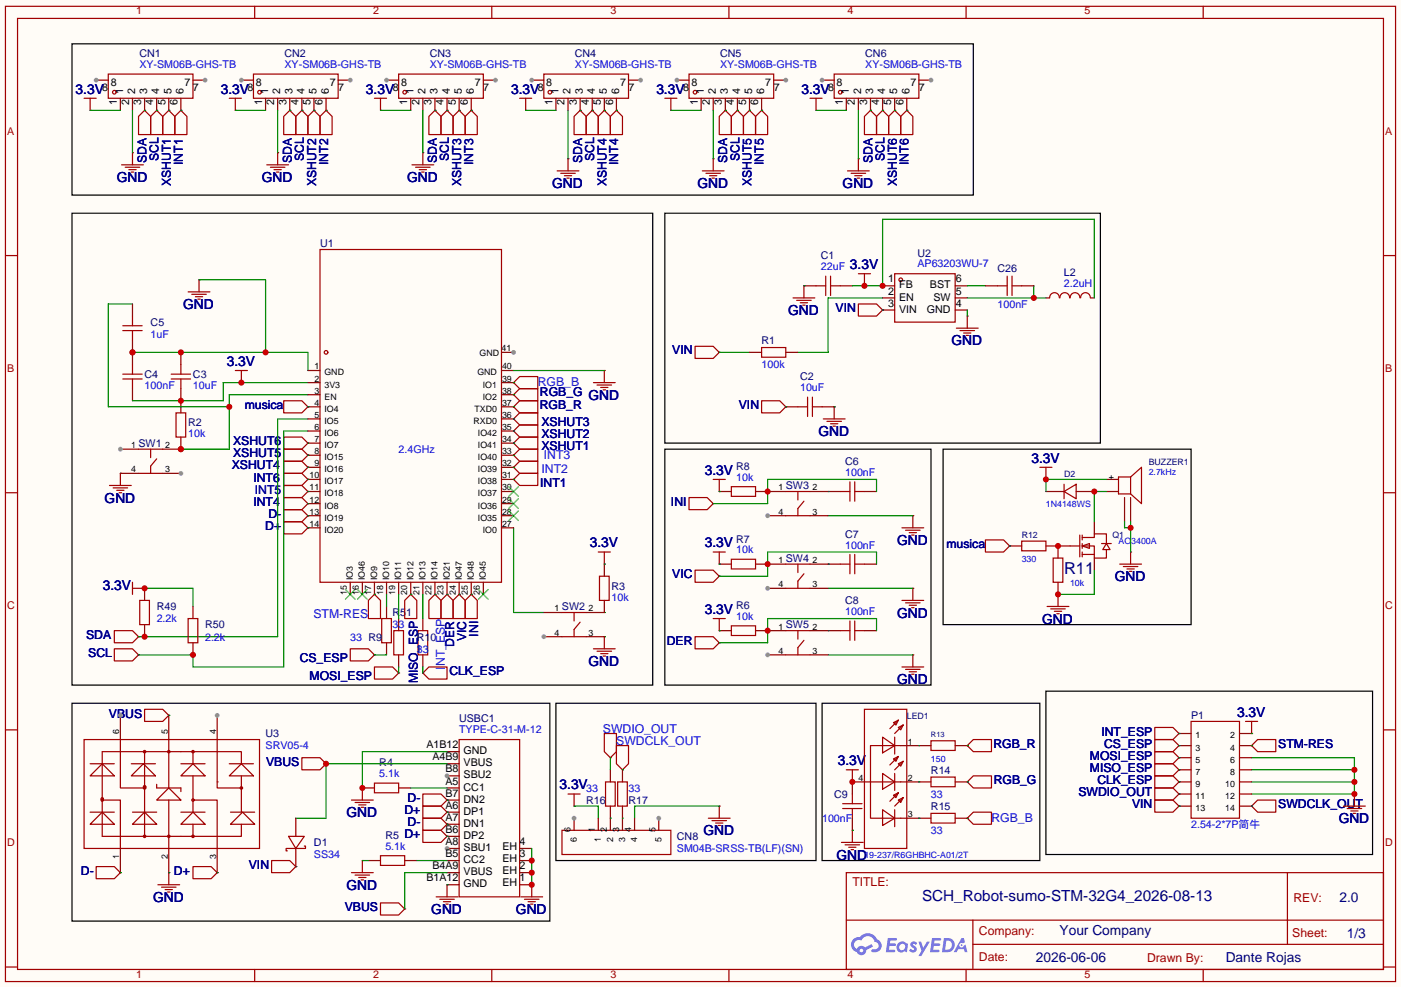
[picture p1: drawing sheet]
<svg xmlns="http://www.w3.org/2000/svg" width="294mm" height="207mm" viewBox="0 0 294 207" stroke-linecap="round" stroke-linejoin="round" font-family="sans-serif">
<defs><g id="words">
<text font-size="3.5" fill="#000080" x="223.4" y="120.5">R11</text>
<text font-size="3.2" fill="#000080" x="193.6" y="189.2">SCH_Robot-sumo-STM-32G4_2026-08-13</text>
<g font-size="2.9" fill="#00f">
<text x="15.9" y="19.7">3.3V</text>
<text x="46.4" y="19.7">3.3V</text>
<text x="76.8" y="19.7">3.3V</text>
<text x="107.3" y="19.7">3.3V</text>
<text x="137.8" y="19.7">3.3V</text>
<text x="168.3" y="19.7">3.3V</text>
<text x="24.5" y="38.2">GND</text>
<text x="55" y="38.2">GND</text>
<text x="85.5" y="38.2">GND</text>
<text x="116" y="39.5">GND</text>
<text x="146.4" y="39.5">GND</text>
<text x="176.9" y="39.5">GND</text>
<text x="178.4" y="56.5">3.3V</text>
<text x="38.5" y="64.9">GND</text>
<text x="165.5" y="66.1">GND</text>
<text x="47.6" y="76.8">3.3V</text>
<text x="199.8" y="72.5">GND</text>
<text x="171.8" y="91.5">GND</text>
<text x="148" y="99.7">3.3V</text>
<text x="216.5" y="97.1">3.3V</text>
<text x="22" y="105.5">GND</text>
<text x="123.8" y="114.9">3.3V</text>
<text x="148" y="114.9">3.3V</text>
<text x="188.3" y="114.4">GND</text>
<text x="21.6" y="123.9">3.3V</text>
<text x="234.1" y="122">GND</text>
<text x="148" y="128.9">3.3V</text>
<text x="188.3" y="129.6">GND</text>
<text x="218.8" y="130.9">GND</text>
<text x="123.6" y="139.8">GND</text>
<text x="188.3" y="143.6">GND</text>
<text x="259.7" y="150.5">3.3V</text>
<text x="175.9" y="160.6">3.3V</text>
<text x="117.5" y="165.7">3.3V</text>
<text x="72.8" y="171.6">GND</text>
<text x="281.1" y="172.8">GND</text>
<text x="147.7" y="175.4">GND</text>
<text x="175.6" y="180.4">GND</text>
<text x="32.1" y="189.3">GND</text>
<text x="72.8" y="186.8">GND</text>
<text x="90.6" y="191.9">GND</text>
<text x="108.3" y="191.9">GND</text>
</g>
<g font-size="2.9" fill="#000080">
<text x="281.2" y="189.4">2.0</text>
<text x="222.4" y="196.3">Your Company</text>
<text x="282.7" y="196.8">1/3</text>
<text x="217.5" y="201.9">2026-06-06</text>
<text x="257.3" y="201.8">Dante Rojas</text>
</g>
<g font-size="2.6" fill="#00f">
<text x="30.8" y="34.2" transform="rotate(-90 30.8 34.2)">SDA</text>
<text x="33.3" y="33.7" transform="rotate(-90 33.3 33.7)">SCL</text>
<text x="38.4" y="34.6" transform="rotate(-90 38.4 34.6)">INT1</text>
<text x="61.2" y="34.2" transform="rotate(-90 61.2 34.2)">SDA</text>
<text x="63.8" y="33.7" transform="rotate(-90 63.8 33.7)">SCL</text>
<text x="68.9" y="34.6" transform="rotate(-90 68.9 34.6)">INT2</text>
<text x="91.7" y="34.2" transform="rotate(-90 91.7 34.2)">SDA</text>
<text x="94.3" y="33.7" transform="rotate(-90 94.3 33.7)">SCL</text>
<text x="99.3" y="34.6" transform="rotate(-90 99.3 34.6)">INT3</text>
<text x="122.2" y="34.2" transform="rotate(-90 122.2 34.2)">SDA</text>
<text x="124.7" y="33.7" transform="rotate(-90 124.7 33.7)">SCL</text>
<text x="129.8" y="34.6" transform="rotate(-90 129.8 34.6)">INT4</text>
<text x="152.7" y="34.2" transform="rotate(-90 152.7 34.2)">SDA</text>
<text x="155.2" y="33.7" transform="rotate(-90 155.2 33.7)">SCL</text>
<text x="160.3" y="34.6" transform="rotate(-90 160.3 34.6)">INT5</text>
<text x="183.2" y="34.2" transform="rotate(-90 183.2 34.2)">SDA</text>
<text x="185.7" y="33.7" transform="rotate(-90 185.7 33.7)">SCL</text>
<text x="190.8" y="34.6" transform="rotate(-90 190.8 34.6)">INT6</text>
<text x="35.8" y="39.1" transform="rotate(-90 35.8 39.1)">XSHUT1</text>
<text x="66.4" y="39.1" transform="rotate(-90 66.4 39.1)">XSHUT2</text>
<text x="96.8" y="39.1" transform="rotate(-90 96.8 39.1)">XSHUT3</text>
<text x="127.3" y="39.1" transform="rotate(-90 127.3 39.1)">XSHUT4</text>
<text x="157.8" y="39.1" transform="rotate(-90 157.8 39.1)">XSHUT5</text>
<text x="188.3" y="39.1" transform="rotate(-90 188.3 39.1)">XSHUT6</text>
<text x="175.4" y="65.5">VIN</text>
<text x="141.1" y="74.4">VIN</text>
<text x="112.9" y="81.1">RGB_B</text>
<text x="113.4" y="83.2">RGB_G GND</text>
<text x="51.4" y="85.8">musica</text>
<text x="113.3" y="85.8">RGB_R</text>
<text x="113.7" y="89.4">XSHUT3</text>
<text x="155.1" y="85.8">VIN</text>
<text x="48.9" y="93.5">XSHUT6</text>
<text x="113.7" y="94.5">XSHUT1</text>
<text x="113.7" y="91.9">XSHUT2</text>
<text x="48.7" y="98.6">XSHUT4</text>
<text x="48.9" y="96">XSHUT5</text>
<text x="53.2" y="101.1">INT6</text>
<text x="113.7" y="99.2">INT2</text>
<text x="114.2" y="96.4">INT3</text>
<text x="53.2" y="106.2">INT4</text>
<text x="53.5" y="103.6">INT5</text>
<text x="113.4" y="102.2">INT1</text>
<text x="140.9" y="106.1">INI</text>
<text x="55.7" y="111.2">D+</text>
<text x="56.3" y="108.7">D-</text>
<text x="198.7" y="115">musica</text>
<text x="141.1" y="121.4">VIC</text>
<text x="65.8" y="129.7">STM-RES</text>
<text x="18.1" y="134.1">SDA</text>
<text x="18.5" y="137.9">SCL</text>
<text x="95.3" y="135.8" transform="rotate(-90 95.3 135.8)">DER</text>
<text x="97.9" y="134.6" transform="rotate(-90 97.9 134.6)">VIC</text>
<text x="100.4" y="133.6" transform="rotate(-90 100.4 133.6)">INI</text>
<text x="140" y="135.3">DER</text>
<text x="62.9" y="139">CS_ESP</text>
<text x="65" y="142.8">MOSI_ESP</text>
<text x="87.7" y="143.5" transform="rotate(-90 87.7 143.5)">MISO_ESP</text>
<text x="93.4" y="140.5" transform="rotate(-90 93.4 140.5)">INT_ESP</text>
<text x="94.3" y="141.7">CLK_ESP</text>
<text x="22.9" y="150.6">VBUS</text>
<text x="126.6" y="153.8">SWDIO_OUT</text>
<text x="231.2" y="154.4">INT_ESP</text>
<text x="55.9" y="160.8">VBUS</text>
<text x="129.4" y="156.3">SWDCLK_OUT</text>
<text x="208.6" y="156.9">RGB_R</text>
<text x="228.8" y="159.5">MOSI_ESP</text>
<text x="231.8" y="156.9">CS_ESP</text>
<text x="268.4" y="156.9">STM-RES</text>
<text x="208.6" y="164.5">RGB_G</text>
<text x="226.4" y="167.1">SWDIO_OUT</text>
<text x="228.8" y="162">MISO_ESP</text>
<text x="230.4" y="164.6">CLK_ESP</text>
<text x="84.9" y="170.9">D+</text>
<text x="85.6" y="168.4">D-</text>
<text x="85.6" y="173.4">D-</text>
<text x="208.2" y="172.6">RGB_B</text>
<text x="237.7" y="169.7">VIN</text>
<text x="268.4" y="169.6">SWDCLK_OUT</text>
<text x="84.9" y="176">D+</text>
<text x="17" y="183.6">D-</text>
<text x="36.5" y="183.6">D+</text>
<text x="52.2" y="182.4">VIN</text>
<text x="72.4" y="191.3">VBUS</text>
</g>
<g font-size="2.6" fill="#a00000">
<text x="178.9" y="186">TITLE:</text>
<text x="271.6" y="189.4">REV:</text>
<text x="205.5" y="196.3">Company:</text>
<text x="271.3" y="196.7">Sheet:</text>
<text x="205.5" y="201.8">Date:</text>
<text x="240.8" y="201.8">Drawn By:</text>
</g>
<g font-size="2.2" fill="#a00000">
<text x="28.6" y="3">1</text>
<text x="78.4" y="3">2</text>
<text x="128.1" y="3">3</text>
<text x="177.9" y="3">4</text>
<text x="227.7" y="3">5</text>
<text x="1.5" y="28.3">A</text>
<text x="290.8" y="28.3">A</text>
<text x="1.5" y="78.1">B</text>
<text x="290.8" y="78.1">B</text>
<text x="1.5" y="127.9">C</text>
<text x="290.8" y="127.9">C</text>
<text x="1.5" y="177.6">D</text>
<text x="290.8" y="177.6">D</text>
<text x="28.6" y="205.2">1</text>
<text x="78.4" y="205.2">2</text>
<text x="128.1" y="205.2">3</text>
<text x="177.9" y="205.2">4</text>
<text x="227.7" y="205.2">5</text>
</g>
<g font-size="2.2" fill="#00f">
<text x="29.3" y="14.3">XY-SM06B-GHS-TB</text>
<text x="59.7" y="14.3">XY-SM06B-GHS-TB</text>
<text x="90.2" y="14.3">XY-SM06B-GHS-TB</text>
<text x="120.7" y="14.3">XY-SM06B-GHS-TB</text>
<text x="151.2" y="14.3">XY-SM06B-GHS-TB</text>
<text x="181.7" y="14.3">XY-SM06B-GHS-TB</text>
<text x="172.3" y="56.7">22uF</text>
<text x="192.6" y="56">AP63203WU-7</text>
<text x="209.4" y="64.6">100nF</text>
<text x="223.3" y="60.2">2.2uH</text>
<text x="31.6" y="71">1uF</text>
<text x="159.9" y="77.3">100k</text>
<text x="30.4" y="81.7">100nF</text>
<text x="40.5" y="81.7">10uF</text>
<text x="168" y="82.1">10uF</text>
<text x="39.5" y="91.8">10k</text>
<text x="83.7" y="95.1">2.4GHz</text>
<text x="154.6" y="100.9">10k</text>
<text x="177.4" y="99.9">100nF</text>
<text x="154.6" y="116.2">10k</text>
<text x="177.4" y="115.2">100nF</text>
<text x="32.9" y="130.7">2.2k</text>
<text x="82.4" y="131.9">33</text>
<text x="128.4" y="126.1">10k</text>
<text x="154.6" y="130.2">10k</text>
<text x="177.4" y="129.1">100nF</text>
<text x="43.1" y="134.5">2.2k</text>
<text x="73.5" y="134.5">33 R9</text>
<text x="87.5" y="137">33</text>
<text x="96.4" y="154">TYPE-C-31-M-12</text>
<text x="55.8" y="157.3">SRV05-4</text>
<text x="79.6" y="163.2">5.1k</text>
<text x="123.1" y="166.2">33</text>
<text x="132" y="166.2">33</text>
<text x="195.5" y="167.5">33</text>
<text x="172.6" y="172.6">100nF</text>
<text x="250.1" y="173.8">2.54-2*7P简牛</text>
<text x="80.9" y="178.4">5.1k</text>
<text x="142.1" y="178.9">SM04B-SRSS-TB(LF)(SN)</text>
<text x="195.5" y="175.1">33</text>
<text x="65.9" y="180.2">SS34</text>
</g>
<g font-size="2.2" fill="#000080">
<text x="29.3" y="12">CN1</text>
<text x="59.7" y="12">CN2</text>
<text x="90.2" y="12">CN3</text>
<text x="120.7" y="12">CN4</text>
<text x="151.2" y="12">CN5</text>
<text x="181.7" y="12">CN6</text>
<text x="67.2" y="51.9">U1</text>
<text x="192.6" y="53.9">U2</text>
<text x="172.3" y="54.4">C1</text>
<text x="209.4" y="57">C26</text>
<text x="223.3" y="57.9">L2</text>
<text x="31.6" y="68.4">C5</text>
<text x="159.9" y="72.2">R1</text>
<text x="30.4" y="79.4">C4</text>
<text x="40.5" y="79.4">C3</text>
<text x="168" y="79.8">C2</text>
<text x="39.5" y="89.5">R2</text>
<text x="29.1" y="93.8">SW1</text>
<text x="154.6" y="98.7">R8</text>
<text x="177.4" y="97.6">C6</text>
<text x="165" y="102.7">SW3</text>
<text x="154.6" y="113.9">R7</text>
<text x="177.4" y="112.9">C7</text>
<text x="165" y="118">SW4</text>
<text x="128.4" y="123.8">R3</text>
<text x="32.9" y="128.1">R49</text>
<text x="43.1" y="131.9">R50</text>
<text x="82.4" y="129.4">R51</text>
<text x="118" y="128.1">SW2</text>
<text x="154.6" y="127.9">R6</text>
<text x="165" y="131.9">SW5</text>
<text x="177.4" y="126.8">C8</text>
<text x="87.5" y="134.5">R10</text>
<text x="55.8" y="154.8">U3</text>
<text x="96.4" y="151.6">USBC1</text>
<text x="250.1" y="151">P1</text>
<text x="79.6" y="160.9">R4</text>
<text x="175.1" y="167.5">C9</text>
<text x="195.5" y="162.4">R14</text>
<text x="123.1" y="168.8">R16</text>
<text x="132" y="168.8">R17</text>
<text x="195.5" y="170">R15</text>
<text x="65.9" y="177.6">D1</text>
<text x="80.9" y="176.1">R5</text>
<text x="142.1" y="176.4">CN8</text>
</g>
<g font-size="2.2">
<text x="21.5" y="19.1">8</text>
<text x="23.2" y="18.1">8</text>
<text x="24.6" y="22" transform="rotate(-90 24.6 22)">1</text>
<text x="25.8" y="19.7" transform="rotate(-90 25.8 19.7)">1</text>
<text x="27.1" y="22" transform="rotate(-90 27.1 22)">2</text>
<text x="28.4" y="19.7" transform="rotate(-90 28.4 19.7)">2</text>
<text x="29.6" y="22" transform="rotate(-90 29.6 22)">3</text>
<text x="30.9" y="19.7" transform="rotate(-90 30.9 19.7)">3</text>
<text x="32.2" y="22" transform="rotate(-90 32.2 22)">4</text>
<text x="33.4" y="19.7" transform="rotate(-90 33.4 19.7)">4</text>
<text x="34.7" y="22" transform="rotate(-90 34.7 22)">5</text>
<text x="36" y="19.7" transform="rotate(-90 36 19.7)">5</text>
<text x="37.3" y="22" transform="rotate(-90 37.3 22)">6</text>
<text x="38.5" y="19.7" transform="rotate(-90 38.5 19.7)">6</text>
<text x="38.8" y="18.1">7</text>
<text x="40.5" y="19.1">7</text>
<text x="52" y="19.1">8</text>
<text x="53.7" y="18.1">8</text>
<text x="55" y="22" transform="rotate(-90 55 22)">1</text>
<text x="56.3" y="19.7" transform="rotate(-90 56.3 19.7)">1</text>
<text x="57.6" y="22" transform="rotate(-90 57.6 22)">2</text>
<text x="58.8" y="19.7" transform="rotate(-90 58.8 19.7)">2</text>
<text x="60.1" y="22" transform="rotate(-90 60.1 22)">3</text>
<text x="61.4" y="19.7" transform="rotate(-90 61.4 19.7)">3</text>
<text x="62.7" y="22" transform="rotate(-90 62.7 22)">4</text>
<text x="63.9" y="19.7" transform="rotate(-90 63.9 19.7)">4</text>
<text x="65.2" y="22" transform="rotate(-90 65.2 22)">5</text>
<text x="66.5" y="19.7" transform="rotate(-90 66.5 19.7)">5</text>
<text x="67.7" y="22" transform="rotate(-90 67.7 22)">6</text>
<text x="69" y="19.7" transform="rotate(-90 69 19.7)">6</text>
<text x="69.2" y="18.1">7</text>
<text x="71" y="19.1">7</text>
<text x="82.4" y="19.1">8</text>
<text x="84.2" y="18.1">8</text>
<text x="85.5" y="22" transform="rotate(-90 85.5 22)">1</text>
<text x="86.8" y="19.7" transform="rotate(-90 86.8 19.7)">1</text>
<text x="88.1" y="22" transform="rotate(-90 88.1 22)">2</text>
<text x="89.3" y="19.7" transform="rotate(-90 89.3 19.7)">2</text>
<text x="90.6" y="22" transform="rotate(-90 90.6 22)">3</text>
<text x="91.9" y="19.7" transform="rotate(-90 91.9 19.7)">3</text>
<text x="93.1" y="22" transform="rotate(-90 93.1 22)">4</text>
<text x="94.4" y="19.7" transform="rotate(-90 94.4 19.7)">4</text>
<text x="95.7" y="22" transform="rotate(-90 95.7 22)">5</text>
<text x="96.9" y="19.7" transform="rotate(-90 96.9 19.7)">5</text>
<text x="98.2" y="22" transform="rotate(-90 98.2 22)">6</text>
<text x="99.5" y="19.7" transform="rotate(-90 99.5 19.7)">6</text>
<text x="99.7" y="18.1">7</text>
<text x="101.5" y="19.1">7</text>
<text x="112.9" y="19.1">8</text>
<text x="114.7" y="18.1">8</text>
<text x="116" y="22" transform="rotate(-90 116 22)">1</text>
<text x="117.3" y="19.7" transform="rotate(-90 117.3 19.7)">1</text>
<text x="118.5" y="22" transform="rotate(-90 118.5 22)">2</text>
<text x="119.8" y="19.7" transform="rotate(-90 119.8 19.7)">2</text>
<text x="121.1" y="22" transform="rotate(-90 121.1 22)">3</text>
<text x="122.3" y="19.7" transform="rotate(-90 122.3 19.7)">3</text>
<text x="123.6" y="22" transform="rotate(-90 123.6 22)">4</text>
<text x="124.9" y="19.7" transform="rotate(-90 124.9 19.7)">4</text>
<text x="126.2" y="22" transform="rotate(-90 126.2 22)">5</text>
<text x="127.4" y="19.7" transform="rotate(-90 127.4 19.7)">5</text>
<text x="128.7" y="22" transform="rotate(-90 128.7 22)">6</text>
<text x="130" y="19.7" transform="rotate(-90 130 19.7)">6</text>
<text x="130.2" y="18.1">7</text>
<text x="132" y="19.1">7</text>
<text x="143.4" y="19.1">8</text>
<text x="145.2" y="18.1">8</text>
<text x="146.5" y="22" transform="rotate(-90 146.5 22)">1</text>
<text x="147.7" y="19.7" transform="rotate(-90 147.7 19.7)">1</text>
<text x="149" y="22" transform="rotate(-90 149 22)">2</text>
<text x="150.3" y="19.7" transform="rotate(-90 150.3 19.7)">2</text>
<text x="151.6" y="22" transform="rotate(-90 151.6 22)">3</text>
<text x="152.8" y="19.7" transform="rotate(-90 152.8 19.7)">3</text>
<text x="154.1" y="22" transform="rotate(-90 154.1 22)">4</text>
<text x="155.4" y="19.7" transform="rotate(-90 155.4 19.7)">4</text>
<text x="156.6" y="22" transform="rotate(-90 156.6 22)">5</text>
<text x="157.9" y="19.7" transform="rotate(-90 157.9 19.7)">5</text>
<text x="159.2" y="22" transform="rotate(-90 159.2 22)">6</text>
<text x="160.4" y="19.7" transform="rotate(-90 160.4 19.7)">6</text>
<text x="160.7" y="18.1">7</text>
<text x="162.4" y="19.1">7</text>
<text x="173.9" y="19.1">8</text>
<text x="175.6" y="18.1">8</text>
<text x="177" y="22" transform="rotate(-90 177 22)">1</text>
<text x="178.2" y="19.7" transform="rotate(-90 178.2 19.7)">1</text>
<text x="179.5" y="22" transform="rotate(-90 179.5 22)">2</text>
<text x="180.8" y="19.7" transform="rotate(-90 180.8 19.7)">2</text>
<text x="182" y="22" transform="rotate(-90 182 22)">3</text>
<text x="183.3" y="19.7" transform="rotate(-90 183.3 19.7)">3</text>
<text x="184.6" y="22" transform="rotate(-90 184.6 22)">4</text>
<text x="185.8" y="19.7" transform="rotate(-90 185.8 19.7)">4</text>
<text x="187.1" y="22" transform="rotate(-90 187.1 22)">5</text>
<text x="188.4" y="19.7" transform="rotate(-90 188.4 19.7)">5</text>
<text x="189.7" y="22" transform="rotate(-90 189.7 22)">6</text>
<text x="190.9" y="19.7" transform="rotate(-90 190.9 19.7)">6</text>
<text x="191.2" y="18.1">7</text>
<text x="192.9" y="19.1">7</text>
<text x="186.5" y="59.3">1</text>
<text x="200.7" y="59.3">6</text>
<text x="186.5" y="61.8">2</text>
<text x="186.5" y="64.4">3</text>
<text x="188.8" y="60.6">FB</text>
<text x="188.8" y="63.1">EN</text>
<text x="188.8" y="65.6">VIN</text>
<text x="194.6" y="65.6">GND</text>
<text x="195.2" y="60.6">BST</text>
<text x="196" y="63.1">SW</text>
<text x="200.7" y="64.4">4</text>
<text x="200.7" y="61.8">5</text>
<text x="89.5" y="157.1">A1B12</text>
<text x="90.8" y="159.6">A4B9</text>
<text x="97.3" y="158.3">GND</text>
<text x="97.3" y="160.9">VBUS</text>
<text x="93.5" y="162.2">B8</text>
<text x="93.5" y="164.7">A5</text>
<text x="93.5" y="167.2">B7</text>
<text x="97.3" y="163.4">SBU2</text>
<text x="97.3" y="166">CC1</text>
<text x="93.5" y="169.8">A6</text>
<text x="93.5" y="172.3">A7</text>
<text x="97.3" y="168.5">DN2</text>
<text x="97.3" y="171">DP1</text>
<text x="97.3" y="173.6">DN1</text>
<text x="93.5" y="174.9">B6</text>
<text x="93.5" y="177.4">A8</text>
<text x="93.5" y="179.9">B5</text>
<text x="97.3" y="176.1">DP2</text>
<text x="97.3" y="178.7">SBU1</text>
<text x="105.5" y="178.4">EH</text>
<text x="109.1" y="177.4">4</text>
<text x="109.1" y="179.9">3</text>
<text x="89.5" y="185">B1A12</text>
<text x="90.8" y="182.5">B4A9</text>
<text x="97.3" y="181.2">CC2</text>
<text x="97.3" y="183.7">VBUS</text>
<text x="105.5" y="181">EH</text>
<text x="105.5" y="183.5">EH</text>
<text x="109.1" y="182.5">2</text>
<text x="109.1" y="185">1</text>
<text x="97.3" y="186.3">GND</text>
<text x="105.5" y="186">EH</text>
</g>
<g font-size="1.8">
<text x="66" y="77.6">1</text>
<text x="100.7" y="74.8">GND</text>
<text x="105.3" y="73.7">41</text>
<text x="105.4" y="77.6">40</text>
<text x="66" y="80.1">2</text>
<text x="66" y="82.6">3</text>
<text x="68.1" y="78.8">GND</text>
<text x="68.1" y="81.4">3V3</text>
<text x="68.1" y="83.9">EN</text>
<text x="100.2" y="78.8">GND</text>
<text x="101.4" y="83.9">IO2</text>
<text x="101.4" y="81.4">IO1</text>
<text x="105.4" y="82.6">38</text>
<text x="105.4" y="80.1">39</text>
<text x="66" y="85.2">4</text>
<text x="66" y="87.7">5</text>
<text x="68.1" y="86.4">IO4</text>
<text x="68.1" y="89">IO5</text>
<text x="99.4" y="89">RXD0</text>
<text x="99.6" y="86.4">TXD0</text>
<text x="105.4" y="87.7">36</text>
<text x="105.4" y="85.2">37</text>
<text x="27.5" y="94.1">1</text>
<text x="34.7" y="94.1">2</text>
<text x="66" y="90.3">6</text>
<text x="66" y="92.8">7</text>
<text x="66" y="95.3">8</text>
<text x="68.1" y="91.5">IO6</text>
<text x="68.1" y="94.1">IO7</text>
<text x="100.3" y="94.1">IO41</text>
<text x="100.3" y="91.5">IO42</text>
<text x="105.4" y="95.3">33</text>
<text x="105.4" y="92.8">34</text>
<text x="105.4" y="90.3">35</text>
<text x="27.5" y="99.1">4</text>
<text x="34.7" y="99.1">3</text>
<text x="65" y="100.4">10</text>
<text x="66" y="97.9">9</text>
<text x="68.1" y="96.6">IO15</text>
<text x="68.1" y="99.1">IO16</text>
<text x="68.1" y="101.7">IO17</text>
<text x="100.3" y="101.7">IO38</text>
<text x="100.3" y="99.1">IO39</text>
<text x="100.3" y="96.6">IO40</text>
<text x="105.4" y="100.4">31</text>
<text x="105.4" y="97.9">32</text>
<text x="232.8" y="100.7">+</text>
<text x="65" y="103">11</text>
<text x="65" y="105.5">12</text>
<text x="68.1" y="104.2">IO18</text>
<text x="68.1" y="106.8">IO8</text>
<text x="100.3" y="106.8">IO36</text>
<text x="100.3" y="104.2">IO37</text>
<text x="105.4" y="105.5">29</text>
<text x="105.4" y="103">30</text>
<text x="163.4" y="103">1</text>
<text x="170.6" y="103">2</text>
<text x="65" y="108">13</text>
<text x="65" y="110.6">14</text>
<text x="68.1" y="109.3">IO19</text>
<text x="68.1" y="111.8">IO20</text>
<text x="100.3" y="109.3">IO35</text>
<text x="101.4" y="111.8">IO0</text>
<text x="105.4" y="110.6">27</text>
<text x="105.4" y="108">28</text>
<text x="163.4" y="108">4</text>
<text x="170.6" y="108">3</text>
<text x="163.4" y="118.2">1</text>
<text x="170.6" y="118.2">2</text>
<text x="72.8" y="124.9" transform="rotate(-90 72.8 124.9)">15</text>
<text x="74.1" y="121.8" transform="rotate(-90 74.1 121.8)">IO3</text>
<text x="75.4" y="124.9" transform="rotate(-90 75.4 124.9)">16</text>
<text x="76.6" y="121.8" transform="rotate(-90 76.6 121.8)">IO46</text>
<text x="77.9" y="124.9" transform="rotate(-90 77.9 124.9)">17</text>
<text x="79.2" y="121.8" transform="rotate(-90 79.2 121.8)">IO9</text>
<text x="80.4" y="124.9" transform="rotate(-90 80.4 124.9)">18</text>
<text x="81.7" y="121.8" transform="rotate(-90 81.7 121.8)">IO10</text>
<text x="83" y="124.9" transform="rotate(-90 83 124.9)">19</text>
<text x="84.2" y="121.8" transform="rotate(-90 84.2 121.8)">IO11</text>
<text x="85.5" y="124.9" transform="rotate(-90 85.5 124.9)">20</text>
<text x="86.8" y="121.8" transform="rotate(-90 86.8 121.8)">IO12</text>
<text x="88.1" y="124.9" transform="rotate(-90 88.1 124.9)">21</text>
<text x="89.3" y="121.8" transform="rotate(-90 89.3 121.8)">IO13</text>
<text x="90.6" y="124.9" transform="rotate(-90 90.6 124.9)">22</text>
<text x="91.9" y="121.8" transform="rotate(-90 91.9 121.8)">IO14</text>
<text x="93.1" y="124.9" transform="rotate(-90 93.1 124.9)">23</text>
<text x="94.4" y="121.8" transform="rotate(-90 94.4 121.8)">IO21</text>
<text x="95.7" y="124.9" transform="rotate(-90 95.7 124.9)">24</text>
<text x="96.9" y="121.8" transform="rotate(-90 96.9 121.8)">IO47</text>
<text x="98.2" y="124.9" transform="rotate(-90 98.2 124.9)">25</text>
<text x="99.5" y="121.8" transform="rotate(-90 99.5 121.8)">IO48</text>
<text x="100.8" y="124.9" transform="rotate(-90 100.8 124.9)">26</text>
<text x="102" y="121.8" transform="rotate(-90 102 121.8)">IO45</text>
<text x="163.4" y="123.3">4</text>
<text x="170.6" y="123.3">3</text>
<text x="116.4" y="128.4">1</text>
<text x="123.6" y="128.4">2</text>
<text x="116.4" y="133.4">4</text>
<text x="123.6" y="133.4">3</text>
<text x="163.4" y="132.2">1</text>
<text x="163.4" y="137.2">4</text>
<text x="170.6" y="132.2">2</text>
<text x="170.6" y="137.2">3</text>
<text x="25" y="154" transform="rotate(-90 25 154)">6</text>
<text x="35.2" y="154" transform="rotate(-90 35.2 154)">5</text>
<text x="45.4" y="154" transform="rotate(-90 45.4 154)">4</text>
<text x="251" y="155">1</text>
<text x="258.3" y="155">2</text>
<text x="190.6" y="156.3">1</text>
<text x="251" y="157.6">3</text>
<text x="251" y="160.1">5</text>
<text x="258.3" y="160.1">6</text>
<text x="258.3" y="157.6">4</text>
<text x="180.2" y="163.9">4</text>
<text x="190.6" y="163.9">2</text>
<text x="251" y="162.6">7</text>
<text x="251" y="165.2">9</text>
<text x="251" y="167.7">11</text>
<text x="257.2" y="167.7">12</text>
<text x="257.2" y="165.2">10</text>
<text x="258.3" y="162.6">8</text>
<text x="190.6" y="171.5">3</text>
<text x="251" y="170.3">13</text>
<text x="257.2" y="170.3">14</text>
<text x="119.8" y="174.7" transform="rotate(-90 119.8 174.7)">6</text>
<text x="121.1" y="176.8" transform="rotate(-90 121.1 176.8)">6</text>
<text x="124.9" y="174.7" transform="rotate(-90 124.9 174.7)">1</text>
<text x="126.2" y="176.8" transform="rotate(-90 126.2 176.8)">1</text>
<text x="127.4" y="174.7" transform="rotate(-90 127.4 174.7)">2</text>
<text x="128.7" y="176.8" transform="rotate(-90 128.7 176.8)">2</text>
<text x="130" y="174.7" transform="rotate(-90 130 174.7)">3</text>
<text x="131.2" y="176.8" transform="rotate(-90 131.2 176.8)">3</text>
<text x="132.5" y="174.7" transform="rotate(-90 132.5 174.7)">4</text>
<text x="133.8" y="176.8" transform="rotate(-90 133.8 176.8)">4</text>
<text x="137.6" y="174.7" transform="rotate(-90 137.6 174.7)">5</text>
<text x="138.9" y="176.8" transform="rotate(-90 138.9 176.8)">5</text>
<text x="25" y="180.4" transform="rotate(-90 25 180.4)">1</text>
<text x="35.2" y="180.4" transform="rotate(-90 35.2 180.4)">2</text>
<text x="45.4" y="180.4" transform="rotate(-90 45.4 180.4)">3</text>
</g>
<g font-size="1.8" fill="#000080">
<text x="223.4" y="100.2">D2</text>
<text x="241.2" y="97.6">BUZZER1</text>
<text x="214.5" y="112.9">R12</text>
<text x="233.6" y="112.9">Q1</text>
<text x="190.4" y="151">LED1</text>
</g>
<g font-size="1.8" fill="#00f">
<text x="241.2" y="99.7">2.7kHz</text>
<text x="219.6" y="106.5">1N4148WS</text>
<text x="214.5" y="118">330</text>
<text x="234.8" y="114.1">AO3400A</text>
<text x="224.7" y="123">10k</text>
<text x="195.5" y="159.9">150</text>
<text x="181.5" y="180.2">19-237/R6GHBHC-A01/2T</text>
</g>
<text font-size="1.6" fill="#000080" x="195.5" y="154.8">R13</text>
</g></defs>
<path d="M0 0h294.1v207.2h-294.1z" fill="#fffcf7"/>
<g fill="none" stroke="#a10000" stroke-width=".25">
<path d="M1.1 1.3h291.9v204.8h-291.9zM3.7 3.9h286.7v199.6h-286.7zM53.5 1.3v2.6M103.3 1.3v2.6M153 1.3v2.6M202.8 1.3v2.6M252.6 1.3v2.6M1.1 53.7h2.6M290.4 53.7h2.6M1.1 103.4h2.6M290.4 103.4h2.6M1.1 153.2h2.6"/>
<path d="M290.4 153.2h2.6M177.7 183.2h112.7v20.3h-112.7zM177.7 193.2h112.7M204.2 198.2h86.2M204.2 193.2v10.1M270.3 183.2v15M1.1 203h2.6M53.5 203.5v2.6M103.3 203.5v2.6M153 203.5v2.6M202.8 203.5v2.6M252.6 203.5v2.6"/>
<path d="M290.4 203h2.6"/>
</g>
<g fill="#5487ff">
<path d="M191.3 197.8l.5-.2 .4 .1 .3 .3-.2 .4a.33 .33 0 0 0-.3-.3 .33 .33 0 0 0-.3 .2 .86 .86 0 0 1 .7 .7 .86 .86 0 0 1-.3 .9h-.6l-.7-.4 .4-.4 .5 .3 .2-.1v-.1a.88 .88 0 0 1-.6-1.4z"/>
<path d="M192.8 197.7h.6l.4 1.3 .8-1.3h.6l-1.8 3h-.6l.7-1.1z"/>
<path d="M186.4 196.9h1.7l.2 .1-.1 .4h-1.3l-.1 .7h1.1l.2 .2-.3 .3h-1.1l-.1 .8h1.2l.2 .2-.2 .3h-1.8z"/>
<path d="M195.7 196.9h1.6l.3 .1-.1 .4h-1.3l-.1 .7h1.1l.2 .2-.3 .3h-1.1l-.1 .8h1.2l.2 .2-.2 .3h-1.8z"/>
<path d="M201.9 196.9h.5l.2 .9-.4 .2a.5 .5 0 0 0-.8 .2 .5 .5 0 0 0 .3 .7 .5 .5 0 0 0 .7-.4l.3-.2 .4 1.6h-.5l-.2-.6h-1.2l-.4 .6h-.6z"/>
<path d="M198.2 196.9l-.4 3h.9a1.51 1.51 0 0 0 1.7-1.5 1.51 1.51 0 0 0-1.7-1.5zM198.7 197.4a1.02 1.02 0 0 1 1.1 1.2 1.02 1.02 0 0 1-1.4 .8z"/>
<path d="M188.7 197.9a1.11 1.11 0 0 0-.3 1.6 1.11 1.11 0 0 0 1.6 .2l.4 .2 .2-1.7-.4-.2a1.02 1.02 0 0 0-1.5-.1zM188.7 198.8a.67 .67 0 0 1 1.3 0 .67 .67 0 0 1-1.3 0z"/>
<path d="M179.1 197.2a1.58 1.58 0 0 0 .8 2.7 1.01 1.01 0 0 0 1.1 .6 1.01 1.01 0 0 0 .9-1.1l1.4-.7-.3-.5-1.4 .7a1.03 1.03 0 0 0-1.7 .3 1 1 0 0 1-.5-1.4 1 1 0 0 1 1.4-.3 1.49 1.49 0 0 1 1.6-1 1.49 1.49 0 0 1 1.3 1.2 .82 .82 0 0 1 .7 1.1 .82 .82 0 0 1-1.2 .5l-.2 .1v.3a1.4 1.4 0 0 0 1.9-.6 1.4 1.4 0 0 0-.8-1.9 2.19 2.19 0 0 0-3.7-.5l-.7 .1zM180.5 199.5a.39 .39 0 0 1 .7 0 .39 .39 0 0 1-.7 0z"/>
<circle cx="201.9" cy="198.4" r=".19"/>
</g>
<g fill="none" stroke="#a10000" stroke-width=".25">
<path d="M41.8 58.7v2.6M173.4 58v4M174.4 58v4M180.2 57.5h2.6M181.5 57.5v2.5M187.8 57.5h12.7v10.1h-12.7zM25.8 79.6h4M25.8 78.5h4M27.8 76.5v2M27.8 79.6v2M35.9 79.6h4.1M35.9 78.5h4.1"/>
<path d="M38 76.5v2M38 79.6v2M39.5 61.3h4.6M40.3 61.8h3M41 62.3h1.5M41.5 62.8h.5M49.4 77.8h2.5M50.7 77.8v2.5M126.9 77.8v2.5M145.9 72.7h3.8l1.3 1.3-1.3 1.2h-3.8zM166.5 62.5h4.6M167.3 63h3"/>
<path d="M168 63.6h1.5M168.5 64.1h.5M168.8 60v2.5M171.3 60h2.1M174.4 60h2M180.2 63.8h3.8l1.3 1.3-1.3 1.3h-3.8zM200.8 68.9h4.6M201.5 69.4h3.1M202.3 69.9h1.5M202.8 70.4h.5M203.1 66.4v2.5M220.4 62.5a1.01 1.01 0 0 1 1-1.1 1.01 1.01 0 0 1 1 1.1"/>
<path d="M222.5 62.5a1.01 1.01 0 0 1 1-1.1 1.01 1.01 0 0 1 1.1 1.1M224.7 62.5a1.01 1.01 0 0 1 1-1.1 1.01 1.01 0 0 1 1 1.1M226.9 62.5a1.01 1.01 0 0 1 1-1.1 1.01 1.01 0 0 1 1 1.1M25.3 99.4v2.5M124.6 80.3h4.6M125.3 80.8h3.1M126.1 81.3h1.5M126.6 81.8h.5M159.9 84.1h3.8l1.3 1.3-1.3 1.3h-3.8zM172.8 87.9h4.6M173.6 88.4h3.1M174.4 89h1.5"/>
<path d="M174.9 89.5h.5M175.1 85.4v2.5M218.3 98.1h2.6M219.6 98.1v2.5M23 101.9h4.6M23.7 102.4h3.1M24.5 102.9h1.5M25 103.4h.5M125.6 115.9h2.5M126.9 115.9v2.5M124.6 136.2h4.6M125.3 136.7h3.1"/>
<path d="M126.1 137.2h1.5M126.6 137.7h.5M126.9 133.7v2.5M96.4 155.3h12.7v33h-12.7zM177.7 161.6h2.5M178.9 161.6v2.5"/>
<circle cx="189.1" cy="58.7" r=".38"/>
</g>
<g fill="none" stroke="#870000" stroke-width=".25">
<path d="M41.8 58.7h.1M27.8 74v2.5M38 74v2.5M126.9 77.8h.1M151 74h.1M168.8 60h.1M168.8 60h2.5M176.4 60h2.5M181.5 60h.1M185.3 65.1h.1M185.3 60h2.5M185.3 62.5h2.5"/>
<path d="M185.3 65.1h2.5M200.5 60h2.6M200.5 62.5h2.6M200.5 65.1h2.6M203.1 66.4h.1M219.6 62.5h.7M229 62.5h.7M25.3 99.4h.1M27.8 81.6v2.5M38 81.6v2.5M50.7 80.3h.1M165 85.4h.1"/>
<path d="M175.1 85.4h.1M126.9 118.4h.1M219.6 100.6h.1M126.9 133.7h.1M93.9 157.8h2.5M93.9 160.3h2.5M93.9 162.9h2.5M178.9 164.1h.1"/>
</g>
<path d="M139.6 44.8h91.4v48.2h-91.4z" fill="none" stroke="#000" stroke-width=".25"/>
<circle cx="93.9" cy="162.9" r=".51" fill="#999"/>
<path d="M93.9 165.4h2.5M93.9 168h2.5M93.9 170.5h2.5M93.9 173h2.5M93.9 175.6h2.5M93.9 178.1h2.5" fill="none" stroke="#870000" stroke-width=".25"/>
<circle cx="93.9" cy="178.1" r=".51" fill="#999"/>
<g fill="none" stroke="#870000" stroke-width=".25">
<path d="M101.5 16.8h2.5M86.2 20.6v2.6M88.8 20.6v2.6M91.3 20.6v2.6M93.9 20.6v2.6M96.4 20.6v2.6M98.9 20.6v2.6M64.6 108.3h.1M64.6 110.8h.1M149.7 105.7h.1M151 103.2h.1M151 118.4h.1"/>
<path d="M173.9 118.4h2.5M173.9 103.2h2.5M181.5 118.4h2.5M181.5 103.2h2.5M191.6 108.3h.1M81.2 127.3v2.6M81.2 134.9v2.6M83.7 129.9v2.5M83.7 137.5v2.5M88.8 129.9v2.5M88.8 137.5v2.5M93.9 124.8h.1"/>
<path d="M96.4 124.8h.1M98.9 124.8h.1M151 132.4h.1M151 121h.1M151 134.9h.1M173.9 132.4h2.5M181.5 132.4h2.5M191.6 123.5h.1M191.6 137.5h.1M222.1 124.8h.1M35.4 150.2h.1M68.5 160.3h.1"/>
<path d="M76.1 165.4h.1M93.9 168h.1M93.9 173h.1M93.9 170.5h.1M93.9 175.6h.1M109.1 178.1h2.5M128.1 161.6v2.5M128.1 169.2v2.6M130.7 161.6v2.5M130.7 169.2v2.6M178.9 174.3h.1M192.9 171.8h2.6"/>
<path d="M192.9 164.1h2.6M200.5 171.8h2.6M200.5 164.1h2.6M25.3 183.2h.1M35.4 183.2h.1M45.6 183.2h.1M76.1 180.7h.1M85 190.8h.1M93.9 185.7h.1M93.9 180.7h2.5M93.9 183.2h2.5M93.9 185.7h2.5"/>
<path d="M109.1 180.7h2.5M109.1 183.2h2.5M109.1 185.7h2.5"/>
</g>
<g fill="none" stroke="#a10000" stroke-width=".25">
<path d="M83.7 15.6h17.8v5h-17.8zM59.6 107h3.8l1.2 1.3-1.2 1.2h-3.8zM59.6 109.5h3.8l1.2 1.3-1.2 1.3h-3.8zM144.7 104.5h3.8l1.2 1.2-1.2 1.3h-3.8zM145.9 119.7h3.8l1.3 1.3-1.3 1.2h-3.8zM149.7 100.6h2.6M149.7 115.9h2.6M151 100.6v2.6M151 115.9v2.5M176.4 118.4h2M176.4 103.2h2M178.4 101.1v4.1"/>
<path d="M178.4 116.4v4.1M179.5 118.4h2M179.5 101.1v4.1M179.5 116.4v4.1M179.5 103.2h2M189.4 110.8h4.5M190.1 111.3h3.1M190.9 111.8h1.5M191.4 112.3h.5M191.6 108.3v2.5M80.1 129.9h2.1v5h-2.1zM82.7 132.4h2v5.1h-2z"/>
<path d="M87.8 132.4h2v5.1h-2zM92.6 126l1.3-1.2 1.2 1.2v3.9h-2.5zM96.4 124.8l1.3 1.2v3.9h-2.6v-3.9zM97.7 126l1.2-1.2 1.3 1.2v3.9h-2.5zM145.9 133.7h3.8l1.3 1.2-1.3 1.3h-3.8zM149.7 129.9h2.6M151 129.9v2.5M176.4 132.4h2M178.4 130.4v4M179.5 130.4v4M179.5 132.4h2M189.4 126h4.5"/>
<path d="M190.1 126.5h3.1M190.9 127.1h1.5M191.4 127.6h.5M191.6 123.5v2.5M191.6 137.5v2.5M219.8 127.3h4.6M220.6 127.8h3M221.4 128.3h1.5M221.9 128.8h.5M222.1 124.8v2.5M30.4 148.9h3.8l1.2 1.3-1.2 1.2h-3.8zM63.4 159.1h3.8l1.3 1.2-1.3 1.3h-3.8z"/>
<path d="M189.4 140h4.5M190.1 140.5h3.1M190.9 141h1.5M191.4 141.5h.5M73.8 168h4.6M74.5 168.5h3.1M75.3 169h1.5M75.8 169.5h.5M76.1 165.4v2.6M88.8 166.7h3.8l1.3 1.3-1.3 1.2h-3.8zM88.8 171.8h3.8l1.3 1.2-1.3 1.3h-3.8zM88.8 169.2h3.8l1.3 1.3-1.3 1.3h-3.8z"/>
<path d="M88.8 174.3h3.8l1.3 1.3-1.3 1.2h-3.8zM127.1 164.1h2.1v5.1h-2.1zM129.7 164.1h2v5.1h-2zM176.7 176.8h4.5M177.4 177.3h3.1M178.2 177.9h1.5M178.7 178.4h.5M178.9 174.3v2.5M195.5 170.7h5v2.1h-5zM195.5 163.1h5v2.1h-5zM20.2 181.9h3.8l1.3 1.3-1.3 1.3h-3.8zM33.1 185.7h4.6"/>
<path d="M33.9 186.2h3.1M34.7 186.7h1.5M35.2 187.3h.5M35.4 183.2v2.5M40.5 181.9h3.8l1.3 1.3-1.3 1.3h-3.8zM73.8 183.2h4.6M74.5 183.7h3.1M75.3 184.2h1.5M75.8 184.7h.5M76.1 180.7v2.5M79.9 189.5h3.8l1.3 1.3-1.3 1.3h-3.8zM91.6 188.3h4.5"/>
<path d="M92.3 188.8h3.1M93.1 189.3h1.5M93.6 189.8h.5M93.9 185.7v2.6"/>
<circle cx="85" cy="19.4" r=".38"/>
</g>
<path d="M15.1 147.6h100.3v45.8h-100.3z" fill="none" stroke="#000" stroke-width=".25"/>
<circle cx="104" cy="16.8" r=".51" fill="#999"/>
<path d="M81.2 16.8h2.5" fill="none" stroke="#870000" stroke-width=".25"/>
<circle cx="81.2" cy="16.8" r=".51" fill="#999"/>
<g fill="none" stroke="#a10000" stroke-width=".25">
<path d="M114.2 15.6h17.8v5h-17.8z"/>
<circle cx="115.4" cy="19.4" r=".38"/>
</g>
<path d="M132 16.8h2.5M116.7 20.6v2.6M119.3 20.6v2.6M121.8 20.6v2.6M124.3 20.6v2.6M126.9 20.6v2.6M129.4 20.6v2.6" fill="none" stroke="#870000" stroke-width=".25"/>
<circle cx="134.5" cy="16.8" r=".51" fill="#999"/>
<path d="M111.6 16.8h2.6" fill="none" stroke="#870000" stroke-width=".25"/>
<circle cx="111.6" cy="16.8" r=".51" fill="#999"/>
<g fill="none" stroke="#a10000" stroke-width=".25">
<path d="M144.7 15.6h17.7v5h-17.7zM176.9 168.7h4.1M176.9 169.7h4.1M178.9 166.7v2M178.9 169.7v2.1"/>
<circle cx="145.9" cy="19.4" r=".38"/>
</g>
<path d="M162.4 16.8h2.6M147.2 20.6v2.6M149.7 20.6v2.6M152.3 20.6v2.6M154.8 20.6v2.6M157.4 20.6v2.6M159.9 20.6v2.6M178.9 164.1v2.6M178.9 171.8v2.5" fill="none" stroke="#870000" stroke-width=".25"/>
<circle cx="165" cy="16.8" r=".51" fill="#999"/>
<path d="M142.1 16.8h2.6" fill="none" stroke="#870000" stroke-width=".25"/>
<circle cx="142.1" cy="16.8" r=".51" fill="#999"/>
<g fill="none" stroke="#a10000" stroke-width=".25">
<path d="M175.1 15.6h17.8v5h-17.8z"/>
<circle cx="176.4" cy="19.4" r=".38"/>
</g>
<path d="M192.9 16.8h2.6M177.7 20.6v2.6M180.2 20.6v2.6M182.8 20.6v2.6M185.3 20.6v2.6M187.8 20.6v2.6M190.4 20.6v2.6" fill="none" stroke="#870000" stroke-width=".25"/>
<circle cx="195.5" cy="16.8" r=".51" fill="#999"/>
<path d="M172.6 16.8h2.5" fill="none" stroke="#870000" stroke-width=".25"/>
<circle cx="172.6" cy="16.8" r=".51" fill="#999"/>
<g fill="none" stroke="#a10000" stroke-width=".25">
<path d="M53.2 15.6h17.8v5h-17.8z"/>
<circle cx="54.5" cy="19.4" r=".38"/>
</g>
<path d="M71 16.8h2.5M55.8 20.6v2.6M58.3 20.6v2.6M60.8 20.6v2.6M63.4 20.6v2.6M65.9 20.6v2.6M68.5 20.6v2.6" fill="none" stroke="#870000" stroke-width=".25"/>
<circle cx="73.5" cy="16.8" r=".51" fill="#999"/>
<path d="M50.7 16.8h2.5" fill="none" stroke="#870000" stroke-width=".25"/>
<circle cx="50.7" cy="16.8" r=".51" fill="#999"/>
<g fill="none" stroke="#a10000" stroke-width=".25">
<path d="M22.7 15.6h17.8v5h-17.8z"/>
<circle cx="24" cy="19.4" r=".38"/>
</g>
<path d="M40.5 16.8h2.6M25.3 20.6v2.6M27.8 20.6v2.6M30.4 20.6v2.6M32.9 20.6v2.6M35.4 20.6v2.6M38 20.6v2.6" fill="none" stroke="#870000" stroke-width=".25"/>
<circle cx="43.1" cy="16.8" r=".51" fill="#999"/>
<path d="M20.2 16.8h2.5" fill="none" stroke="#870000" stroke-width=".25"/>
<circle cx="20.2" cy="16.8" r=".51" fill="#999"/>
<g fill="none" stroke="#a10000" stroke-width=".25">
<path d="M17.7 20.6h2.5M18.9 20.6v2.6M25.5 34.6h4.6M26.3 35.1h3M27.1 35.6h1.5M27.6 36.1h.5M27.8 32.1v2.5M30.4 23.2l1.2 1.2v3.9h-2.5v-3.9zM32.9 23.2l1.3 1.2v3.9h-2.6v-3.9zM35.4 23.2l1.3 1.2v3.9h-2.5v-3.9zM38 23.2l1.2 1.2v3.9h-2.5v-3.9zM48.1 20.6h2.6"/>
<path d="M49.4 20.6v2.6M56 34.6h4.6M56.8 35.1h3M57.5 35.6h1.6M58 36.1h.5M58.3 32.1v2.5M60.8 23.2l1.3 1.2v3.9h-2.5v-3.9zM63.4 23.2l1.2 1.2v3.9h-2.5v-3.9zM65.9 23.2l1.3 1.2v3.9h-2.6v-3.9zM68.5 23.2l1.2 1.2v3.9h-2.5v-3.9zM78.6 20.6h2.6M79.9 20.6v2.6"/>
<path d="M86.5 34.6h4.6M87.2 35.1h3.1M88 35.6h1.5M88.5 36.1h.5M88.8 32.1v2.5M91.3 23.2l1.3 1.2v3.9h-2.6v-3.9zM93.9 23.2l1.2 1.2v3.9h-2.5v-3.9zM96.4 23.2l1.3 1.2v3.9h-2.6v-3.9zM98.9 23.2l1.3 1.2v3.9h-2.5v-3.9zM109.1 20.6h2.5M110.4 20.6v2.6M117 35.9h4.5"/>
<path d="M117.7 36.4h3.1M118.5 36.9h1.5M119 37.4h.5M119.3 33.3v2.6M121.8 23.2l1.3 1.2v3.9h-2.6v-3.9zM124.3 23.2l1.3 1.2v3.9h-2.5v-3.9zM126.9 23.2l1.2 1.2v3.9h-2.5v-3.9zM129.4 23.2l1.3 1.2v3.9h-2.6v-3.9zM139.6 20.6h2.5M140.8 20.6v2.6M147.4 35.9h4.6M148.2 36.4h3.1"/>
<path d="M149 36.9h1.5M149.5 37.4h.5M149.7 33.3v2.6M152.3 23.2l1.2 1.2v3.9h-2.5v-3.9zM154.8 23.2l1.3 1.2v3.9h-2.6v-3.9zM157.4 23.2l1.2 1.2v3.9h-2.5v-3.9zM159.9 23.2l1.3 1.2v3.9h-2.6v-3.9zM170.1 20.6h2.5M171.3 20.6v2.6M177.9 35.9h4.6M178.7 36.4h3M179.5 36.9h1.5"/>
<path d="M180 37.4h.5M180.2 33.3v2.6M182.8 23.2l1.2 1.2v3.9h-2.5v-3.9zM185.3 23.2l1.3 1.2v3.9h-2.6v-3.9zM187.8 23.2l1.3 1.2v3.9h-2.5v-3.9zM190.4 23.2l1.2 1.2v3.9h-2.5v-3.9zM37 86.7h2v5.1h-2zM59.6 96.8h3.8l1.2 1.3-1.2 1.3h-3.8zM59.6 94.3h3.8l1.2 1.3-1.2 1.2h-3.8zM59.6 91.8h3.8l1.2 1.2-1.2 1.3h-3.8zM59.6 99.4h3.8l1.2 1.2-1.2 1.3h-3.8zM59.6 84.1h3.8l1.2 1.3-1.2 1.3h-3.8z"/>
<path d="M107.8 93l1.3-1.2h3.8v2.5h-3.8zM107.8 80.3l1.3-1.2h3.8v2.5h-3.8zM109.1 89.2h3.8v2.6h-3.8l-1.3-1.3zM109.1 86.7h3.8v2.5h-3.8l-1.3-1.3zM109.1 99.4h3.8v2.5h-3.8l-1.3-1.3zM109.1 96.8h3.8v2.6h-3.8l-1.3-1.3zM109.1 94.3h3.8v2.5h-3.8l-1.3-1.2zM109.1 81.6h3.8v2.5h-3.8l-1.3-1.2zM109.1 84.1h3.8v2.6h-3.8l-1.3-1.3zM167.5 85.4h2M169.5 83.4v4M170.6 85.4h2"/>
<path d="M170.6 83.4v4M59.6 104.5h3.8l1.2 1.2-1.2 1.3h-3.8zM59.6 101.9h3.8l1.2 1.3-1.2 1.3h-3.8zM153.5 117.4h5.1v2h-5.1zM153.5 102.2h5.1v2h-5.1zM206.9 113.3h3.8l1.3 1.3-1.3 1.3h-3.8zM235.1 118.4h4.5M235.8 118.9h3.1M236.6 119.4h1.5M237.1 119.9h.5M237.4 115.9v2.5M24 136.2h3.8l1.3 1.3-1.3 1.2h-3.8z"/>
<path d="M24 132.4h3.8l1.3 1.3-1.3 1.2h-3.8zM27.8 122.2v2.6M27.8 123.5h2.6M73.5 136.2h3.8l1.3 1.3-1.3 1.2h-3.8zM78.6 124.8l1.3 1.2v3.9h-2.6v-3.9zM86.2 124.8l1.3 1.2v3.9h-2.5v-3.9zM91.3 124.8l1.3 1.2v3.9h-2.6v-3.9zM125.9 121h2v5h-2zM153.5 131.4h5.1v2h-5.1zM78.6 140h3.8l1.3 1.3-1.3 1.3h-3.8zM88.8 141.3l1.2-1.3h3.9v2.6h-3.9zM126.9 154h2.5v3.8l-1.3 1.3-1.2-1.3z"/>
<path d="M129.4 156.5h2.6v3.8l-1.3 1.3-1.3-1.3zM204.3 155.3h3.9v2.5h-3.9l-1.2-1.3zM242.4 155.3h3.9l1.2 1.2-1.2 1.3h-3.9zM242.4 157.8h3.9l1.2 1.3-1.2 1.2h-3.9zM242.4 152.7h3.9l1.2 1.3-1.2 1.3h-3.9zM261.5 151.4h2.5M262.8 151.4v2.6M264 155.3h3.8v2.5h-3.8l-1.2-1.3zM78.6 164.4h5.1v2h-5.1zM79.9 179.6h5.1v2.1h-5.1zM119.3 166.7h2.5M120.5 166.7v2.5"/>
<path d="M148.7 171.8h4.6M149.5 172.3h3M150.2 172.8h1.6M150.7 173.3h.6M151 169.2v2.6M204.3 170.5h3.9v2.5h-3.9l-1.2-1.2zM204.3 162.9h3.9v2.5h-3.9l-1.2-1.3zM242.4 168h3.9l1.2 1.2-1.2 1.3h-3.9zM242.4 162.9h3.9l1.2 1.2-1.2 1.3h-3.9zM242.4 160.3h3.9l1.2 1.3-1.2 1.3h-3.9zM242.4 165.4h3.9l1.2 1.3-1.2 1.3h-3.9zM264 168h3.8v2.5h-3.8l-1.2-1.3z"/>
<path d="M282.1 169.2h4.5M282.8 169.7h3.1M283.6 170.2h1.5M284.1 170.7h.5M284.4 166.7v2.5M57 180.7h3.8l1.3 1.2-1.3 1.3h-3.8zM109.3 188.3h4.6M110.1 188.8h3.1M110.9 189.3h1.5M111.4 189.8h.5M111.6 185.7v2.6"/>
</g>
<g fill="none" stroke="#870000" stroke-width=".25">
<path d="M18.9 23.2h.1M27.8 32.1h.1M30.4 23.2h.1M32.9 23.2h.1M35.4 23.2h.1M38 23.2h.1M49.4 23.2h.1M58.3 32.1h.1M60.8 23.2h.1M63.4 23.2h.1M65.9 23.2h.1M68.5 23.2h.1"/>
<path d="M79.9 23.2h.1M88.8 32.1h.1M91.3 23.2h.1M93.9 23.2h.1M96.4 23.2h.1M98.9 23.2h.1M110.4 23.2h.1M119.3 33.3h.1M121.8 23.2h.1M124.3 23.2h.1M126.9 23.2h.1M129.4 23.2h.1"/>
<path d="M140.8 23.2h.1M149.7 33.3h.1M152.3 23.2h.1M154.8 23.2h.1M157.4 23.2h.1M159.9 23.2h.1M171.3 23.2h.1M180.2 33.3h.1M182.8 23.2h.1M185.3 23.2h.1M187.8 23.2h.1M190.4 23.2h.1"/>
<path d="M38 84.1v2.6M38 91.8v2.5M64.6 98.1h.1M64.6 95.6h.1M64.6 93h.1M64.6 85.4h.1M107.8 93h.1M107.8 90.5h.1M107.8 87.9h.1M107.8 98.1h.1M107.8 95.6h.1M107.8 82.9h.1"/>
<path d="M107.8 80.3h.1M107.8 85.4h.1M165 85.4h2.5M172.6 85.4h2.5M64.6 105.7h.1M64.6 103.2h.1M64.6 100.6h.1M107.8 100.6h.1M126.9 118.4v2.6M151 118.4h2.5M151 103.2h2.5M158.6 118.4h2.6"/>
<path d="M158.6 103.2h2.6M212 114.6h.1M237.4 115.9h.1M29.1 137.5h.1M29.1 133.7h.1M30.4 123.5h.1M78.6 137.5h.1M78.6 124.8h.1M86.2 124.8h.1M91.3 124.8h.1M126.9 126v2.6M151 132.4h2.5"/>
<path d="M158.6 132.4h2.6M83.7 141.3h.1M88.8 141.3h.1M128.1 159.1h.1M203.1 156.5h.1M247.5 156.5h.1M247.5 159.1h.1M247.5 154h.1M262.8 154h.1M262.8 156.5h.1M76.1 165.4h2.5M83.7 165.4h2.5"/>
<path d="M120.5 169.2h.1M130.7 161.6h.1M151 169.2h.1M203.1 171.8h.1M203.1 164.1h.1M247.5 169.2h.1M247.5 164.1h.1M247.5 161.6h.1M247.5 166.7h.1M262.8 169.2h.1M284.4 166.7h.1M62.1 181.9h.1"/>
<path d="M77.3 180.7h2.6M85 180.7h2.5M111.6 185.7h.1"/>
</g>
<path d="M15.1 9.2h189.2v31.8h-189.2zM15.1 44.8h121.9v99h-121.9zM139.6 94.3h55.9v49.5h-55.9zM116.7 147.6h54.6v33.1h-54.6zM219.6 145.1h68.6v34.3h-68.6z" fill="none" stroke="#000" stroke-width=".25"/>
<path d="M203.1 65.1v1.3M203.1 62.5h16.5M217 60v2.5" fill="none" stroke="#008700" stroke-width=".25"/>
<circle cx="217" cy="62.5" r=".63" fill="#c00"/>
<path d="M178.9 60h6.4v-14h44.4v16.5" fill="none" stroke="#008700" stroke-width=".25"/>
<g fill="#c00">
<circle cx="181.5" cy="60" r=".63"/>
<circle cx="185.3" cy="60" r=".63"/>
</g>
<path d="M41.8 58.7h14v15.3M27.8 74h36.8v3.8M151 74h6.4M185.3 62.5h-11.4v11.5h-6.4M203.1 60h3.8" fill="none" stroke="#008700" stroke-width=".25"/>
<g fill="#c00">
<circle cx="38" cy="74" r=".63"/>
<circle cx="27.8" cy="74" r=".63"/>
<circle cx="55.8" cy="74" r=".63"/>
</g>
<path d="M64.6 80.3h-17.7v3.8h-19.1" fill="none" stroke="#008700" stroke-width=".25"/>
<g fill="#c00">
<circle cx="38" cy="84.1" r=".63"/>
<circle cx="50.7" cy="80.3" r=".63"/>
</g>
<path d="M27.8 63.8h-5.1v21.6h25.4M64.6 82.9h-16.5v11.4h-10.1" fill="none" stroke="#008700" stroke-width=".25"/>
<g fill="#c00">
<circle cx="48.1" cy="85.4" r=".63"/>
<circle cx="38" cy="94.3" r=".63"/>
</g>
<path d="M107.8 110.8v17.8h6.4M86.2 165.4h7.7M93.9 160.3h-25.4v11.5h-6.4M87.5 180.7h6.4" fill="none" stroke="#008700" stroke-width=".25"/>
<circle cx="68.5" cy="160.3" r=".63" fill="#c00"/>
<path d="M93.9 157.8h-17.8v7.6M93.9 183.2h-8.9v7.6" fill="none" stroke="#008700" stroke-width=".25"/>
<circle cx="76.1" cy="165.4" r=".63" fill="#c00"/>
<g fill="none" stroke="#008700" stroke-width=".25">
<path d="M18.9 23.2h6.4M27.8 23.2v8.9M49.4 23.2h6.4M58.3 23.2v8.9M79.9 23.2h6.3M88.8 23.2v8.9M110.4 23.2h6.3M119.3 23.2v10.1M140.8 23.2h6.4M149.7 23.2v10.1M171.3 23.2h6.4M180.2 23.2v10.1"/>
<path d="M64.6 90.5h-5v49.5h-19.1v-2.5h-11.4M64.6 87.9h-6.3v45.8h-29.2M173.9 108.3h17.7M184 103.2v-2.6h-22.8v5.1h-11.5M184 118.4v-2.5h-22.8v5.1h-10.2M30.4 123.5h10.1v3.8M78.6 137.5h2.6M173.9 123.5h17.7M173.9 137.5h17.7M184 132.4v-2.5h-22.8v5h-10.2M262.8 159.1h21.6v7.6h-21.6M262.8 161.6h21.6"/>
<path d="M262.8 164.1h21.6M76.1 180.7h1.2"/>
</g>
<g fill="#c00">
<circle cx="284.4" cy="161.6" r=".63"/>
<circle cx="284.4" cy="164.1" r=".63"/>
<circle cx="284.4" cy="166.7" r=".63"/>
</g>
<g fill="none" stroke="#008700" stroke-width=".25">
<path d="M30.4 23.2h.1M32.9 23.2h.1M35.4 23.2h.1M38 23.2h.1M60.8 23.2h.1M63.4 23.2h.1M65.9 23.2h.1M68.5 23.2h.1M91.3 23.2h.1M93.9 23.2h.1M96.4 23.2h.1M98.9 23.2h.1"/>
<path d="M121.8 23.2h.1M124.3 23.2h.1M126.9 23.2h.1M129.4 23.2h.1M152.3 23.2h.1M154.8 23.2h.1M157.4 23.2h.1M159.9 23.2h.1M182.8 23.2h.1M185.3 23.2h.1M187.8 23.2h.1M190.4 23.2h.1"/>
<path d="M168.8 60h.1M185.3 65.1h.1M25.3 99.4h.1M165 85.4h.1M175.1 85.4h.1M126.9 118.4h.1M151 103.2h.1M151 118.4h.1M173.9 103.2h.1M173.9 118.4h.1M126.9 128.6h.1M126.9 133.7h.1"/>
<path d="M151 132.4h.1M173.9 132.4h.1M83.7 140v1.3M128.1 159.1v2.5M93.9 168h.1M93.9 170.5h.1M93.9 173h.1M93.9 175.6h.1M120.5 169.2h5.1v2.6M151 169.2h-17.8v2.6M62.1 181.9h.1M93.9 185.7h.1"/>
</g>
<path d="M27.8 66.4v2" fill="none" stroke="#a10000" stroke-width=".25"/>
<path d="M27.8 71.4v2.6" fill="none" stroke="#870000" stroke-width=".25"/>
<circle cx="27.8" cy="74" r=".63" fill="#c00"/>
<g fill="none" stroke="#a10000" stroke-width=".25">
<path d="M211.5 58v4M212.5 58v4M25.8 69.4h4M25.8 68.4h4M27.8 69.4v2M209.4 60h2.1M212.5 60h2M214.5 113.6h5.1v2h-5.1zM221.1 117.2h2v5h-2zM223.4 103.2l2.5-1.5v3zM223.4 101.7v3M224.7 114.6h2"/>
<path d="M226.7 112.3v4.6M227.2 114.6l1.5-.5v1zM227.2 112.8h2.5v-.7h2.6v2M227.2 114.6h2.5v2.6h2.6v-1.8M227.2 116.4h2.5M227.2 112.3v1M227.2 114.1v1M227.2 115.9v1M231.3 114.1h2M232.3 114.1l.7 1.3h-1.5zM237.4 100.1l2.2-2v7.6l-2.2-2M237.4 100.1v3.6"/>
<path d="M237.4 100.1h-2.6v3.6h2.6M250.1 151.4h10.1v20.4h-10.1z"/>
</g>
<g fill="none" stroke="#870000" stroke-width=".25">
<path d="M27.8 63.8v2.6M206.9 60h2.5M214.5 60h2.5M212 114.6h2.5M219.6 114.6h5.1M219.6 103.2h3.8M222.1 114.6v2.6M225.9 103.2h3.8M229.7 109.5v2.6M229.7 117.2v2.5M232.3 100.6h2.5M232.3 103.2h2.5"/>
<path d="M236.1 104.5v5M237.4 104.5v5M222.1 122.2v2.6M247.5 154h2.6M247.5 156.5h2.6M247.5 159.1h2.6M260.2 154h2.6M260.2 156.5h2.6M260.2 159.1h2.6M247.5 169.2h2.6M247.5 166.7h2.6M247.5 164.1h2.6"/>
<path d="M247.5 161.6h2.6M260.2 169.2h2.6M260.2 166.7h2.6M260.2 164.1h2.6M260.2 161.6h2.6"/>
</g>
<path d="M212 114.6h.1M222.1 114.6h.1M247.5 154h.1M262.8 154h.1M247.5 169.2h.1M247.5 166.7h.1M262.8 169.2h.1" fill="none" stroke="#008700" stroke-width=".25"/>
<circle cx="222.1" cy="114.6" r=".63" fill="#c00"/>
<path d="M229.7 119.7v5.1h-7.6" fill="none" stroke="#008700" stroke-width=".25"/>
<circle cx="222.1" cy="124.8" r=".63" fill="#c00"/>
<path d="M232.3 103.2h-2.6v6.3" fill="none" stroke="#008700" stroke-width=".25"/>
<circle cx="229.7" cy="103.2" r=".63" fill="#c00"/>
<path d="M232.3 100.6h-12.7v2.6" fill="none" stroke="#008700" stroke-width=".25"/>
<circle cx="219.6" cy="100.6" r=".63" fill="#c00"/>
<path d="M198 94.3h52.1v36.8h-52.1zM172.6 147.6h45.7v33.1h-45.7z" fill="none" stroke="#000" stroke-width=".25"/>
<g fill="none" stroke="#a10000" stroke-width=".25">
<path d="M181.5 148.9h8.9v29.2h-8.9zM185.3 154.7l2.5 1.8-2.5 1.5zM187.6 159.3l1-.5-.5 1zM187.6 151.7l1-.5-.5 1zM187.8 154.7v3.6M188.6 152.7l1-.5-.5 1zM188.6 158.8l-1.8 1.8M188.6 151.2l-1.8 1.8M189.1 156.5h-6.3v15.3h6.3M189.6 159.8l-1.8 1.8M189.6 152.2l-1.8 1.8M195.5 155.5h5v2h-5z"/>
<path d="M182.8 164.1h6.3M185.3 170l2.5 1.8-2.5 1.5zM185.3 162.4l2.5 1.7-2.5 1.6zM187.6 166.9l1-.5-.5 1zM187.8 162.4v3.5M187.8 170v3.5M188.6 168l1-.6-.5 1.1zM188.6 160.3l1-.5-.5 1zM188.6 166.4l-1.8 1.8M189.6 167.4l-1.8 1.8"/>
</g>
<path d="M189.1 156.5h6.4M200.5 156.5h2.6M178.9 164.1h3.9M189.1 171.8h3.8M189.1 164.1h3.8" fill="none" stroke="#870000" stroke-width=".25"/>
<path d="M236.1 109.5v1.3h1.3M237.4 109.5v6.4M192.9 156.5h.1M203.1 156.5h.1M192.9 164.1h.1M192.9 171.8h.1M203.1 164.1h.1M203.1 171.8h.1" fill="none" stroke="#008700" stroke-width=".25"/>
<circle cx="237.4" cy="110.8" r=".63" fill="#c00"/>
<path d="M178.9 164.1h.1" fill="none" stroke="#008700" stroke-width=".25"/>
<circle cx="178.9" cy="164.1" r=".63" fill="#c00"/>
<path d="M178.9 174.3h.1" fill="none" stroke="#008700" stroke-width=".25"/>
<path d="M118 174.3h22.8v5.1h-22.8z" fill="none" stroke="#a10000" stroke-width=".25"/>
<path d="M125.6 171.8v2.5M128.1 171.8v2.5M130.7 171.8v2.5M133.2 171.8v2.5M138.3 171.8v2.5" fill="none" stroke="#870000" stroke-width=".25"/>
<circle cx="138.3" cy="171.8" r=".51" fill="#999"/>
<path d="M120.5 171.8v2.5" fill="none" stroke="#870000" stroke-width=".25"/>
<circle cx="120.5" cy="171.8" r=".51" fill="#999"/>
<path d="M157.4 74h2.5M165 74h2.5M30.4 131.1v2.6M62.1 171.8v3.8M62.1 178.1v3.8" fill="none" stroke="#870000" stroke-width=".25"/>
<path d="M159.9 73h5.1v2h-5.1zM60.6 175.6h3.3l-1.8 2.5zM63.9 177.6h.2v.5h-4v.5h.2" fill="none" stroke="#a10000" stroke-width=".25"/>
<circle cx="30.4" cy="133.7" r=".63" fill="#c00"/>
<path d="M30.4 123.5v2.5" fill="none" stroke="#870000" stroke-width=".25"/>
<circle cx="30.4" cy="123.5" r=".63" fill="#c00"/>
<path d="M29.3 126h2.1v5.1h-2.1z" fill="none" stroke="#a10000" stroke-width=".25"/>
<path d="M40.5 127.3v2.6M40.5 134.9v2.6" fill="none" stroke="#870000" stroke-width=".25"/>
<circle cx="40.5" cy="137.5" r=".63" fill="#c00"/>
<path d="M29.1 94.3h5.1M29.1 99.4h5.1M39.5 129.9h2v5h-2z" fill="none" stroke="#a10000" stroke-width=".25"/>
<path d="M25.3 94.3h3.8" fill="none" stroke="#870000" stroke-width=".25"/>
<circle cx="25.3" cy="94.3" r=".51" fill="#999"/>
<path d="M34.2 94.3h3.8" fill="none" stroke="#870000" stroke-width=".25"/>
<circle cx="38" cy="94.3" r=".63" fill="#c00"/>
<path d="M34.2 99.4h3.8" fill="none" stroke="#870000" stroke-width=".25"/>
<circle cx="38" cy="99.4" r=".51" fill="#999"/>
<path d="M25.3 99.4h3.8M114.2 128.6h3.8M114.2 133.7h3.8M123.1 128.6h3.8M123.1 133.7h3.8" fill="none" stroke="#870000" stroke-width=".25"/>
<path d="M31.6 94.3v1.8M32.9 96.3l-1.3 1.5v1.6M118 128.6h5.1M118 133.7h5.1" fill="none" stroke="#a10000" stroke-width=".25"/>
<circle cx="114.2" cy="133.7" r=".51" fill="#999"/>
<path d="M165 103.2h5.1M165 108.3h5.1M120.5 128.6v1.8M121.8 130.6l-1.3 1.5v1.6" fill="none" stroke="#a10000" stroke-width=".25"/>
<path d="M161.2 103.2h3.8" fill="none" stroke="#870000" stroke-width=".25"/>
<circle cx="161.2" cy="103.2" r=".63" fill="#c00"/>
<path d="M161.2 108.3h3.8M170.1 103.2h3.8M170.1 108.3h3.8" fill="none" stroke="#870000" stroke-width=".25"/>
<circle cx="161.2" cy="108.3" r=".51" fill="#999"/>
<path d="M165 118.4h5.1M167.5 103.2v1.8M168.8 105.2l-1.3 1.5v1.6M165 123.5h5.1" fill="none" stroke="#a10000" stroke-width=".25"/>
<path d="M161.2 118.4h3.8" fill="none" stroke="#870000" stroke-width=".25"/>
<circle cx="161.2" cy="118.4" r=".63" fill="#c00"/>
<path d="M170.1 118.4h3.8M161.2 123.5h3.8M170.1 123.5h3.8" fill="none" stroke="#870000" stroke-width=".25"/>
<circle cx="161.2" cy="123.5" r=".51" fill="#999"/>
<path d="M167.5 118.4v1.8M165 132.4h5.1M165 137.5h5.1M168.8 120.5l-1.3 1.5v1.5" fill="none" stroke="#a10000" stroke-width=".25"/>
<path d="M161.2 132.4h3.8" fill="none" stroke="#870000" stroke-width=".25"/>
<circle cx="161.2" cy="132.4" r=".63" fill="#c00"/>
<path d="M161.2 137.5h3.8M170.1 132.4h3.8M170.1 137.5h3.8" fill="none" stroke="#870000" stroke-width=".25"/>
<circle cx="161.2" cy="137.5" r=".51" fill="#999"/>
<g fill="none" stroke="#a10000" stroke-width=".25">
<path d="M167.5 132.4v1.8M168.8 134.4l-1.3 1.5v1.6M21.5 157.8h19v2.5M25.3 155.3v10.1h5.1v-7.6M35.4 155.3v10.1M40.5 157.8h10.2v2.5M45.6 155.3v10.1h5.1M21.5 168h3.8v10.1M27.6 162.9l2.5-2.6 2.5 2.6zM27.6 160.3h5M27.8 170.5h5.1M30.4 170.5l2.5 2.5h-5.1z"/>
<path d="M32.9 164.6v.8M35.4 168v10.1M38 162.9l2.5-2.6 2.6 2.6zM38 170.5h5.1M38 160.3h5.1M40.5 168h5.1v10.1M40.5 173v2.6h-19M40.5 170.5l2.6 2.5h-5.1zM40.5 162.9v7.6M45.6 164.1h.1M48.1 162.9l2.6-2.6 2.5 2.6zM48.1 160.3h5.1"/>
<path d="M48.4 170.5h5.1M50.7 173v2.6h-10.2M50.7 162.9v7.6M50.9 170.5l2.6 2.5h-5.1z"/>
<circle cx="30.4" cy="157.8" r=".25"/>
<circle cx="35.4" cy="157.8" r=".25"/>
<circle cx="40.5" cy="157.8" r=".25"/>
<circle cx="21.5" cy="168" r=".25"/>
<circle cx="21.5" cy="167.7" r=".25"/>
<circle cx="30.4" cy="175.6" r=".25"/>
<circle cx="30.4" cy="165.4" r=".25"/>
<circle cx="30.4" cy="165.2" r=".25"/>
<circle cx="35.4" cy="175.6" r=".25"/>
<circle cx="40.5" cy="168" r=".25"/>
<circle cx="40.5" cy="175.6" r=".25"/>
<circle cx="50.7" cy="165.4" r=".25"/>
</g>
<path d="M25.3 150.2v5.1" fill="none" stroke="#870000" stroke-width=".25"/>
<circle cx="25.3" cy="150.2" r=".51" fill="#999"/>
<path d="M21.5 157.8v17.8M18.9 162.9l2.6-2.6 2.5 2.6zM18.9 160.3h5.1M18.9 170.5h5.1M21.5 170.5l2.5 2.5h-5.1zM30.4 165.4v10.2M32.9 168l2.5-2.6 2.6 2.6zM32.9 165.4h5.1v.8" fill="none" stroke="#a10000" stroke-width=".25"/>
<path d="M35.4 150.2v5.1M45.6 150.2v5.1" fill="none" stroke="#870000" stroke-width=".25"/>
<circle cx="45.6" cy="150.2" r=".51" fill="#999"/>
<g fill="none" stroke="#870000" stroke-width=".25">
<path d="M64.6 77.8h2.6M105.3 77.8h2.5M105.3 74h2.5M64.6 80.3h2.6M64.6 82.9h2.6M64.6 85.4h2.6M64.6 87.9h2.6M64.6 90.5h2.6M64.6 93h2.6M64.6 95.6h2.6M64.6 98.1h2.6M105.3 80.3h2.5"/>
<path d="M105.3 82.9h2.5M105.3 85.4h2.5M105.3 87.9h2.5M105.3 90.5h2.5M105.3 93h2.5M105.3 95.6h2.5M105.3 98.1h2.5M64.6 100.6h2.6M64.6 103.2h2.6M64.6 105.7h2.6M64.6 108.3h2.6M64.6 110.8h2.6"/>
<path d="M105.3 100.6h2.5M105.3 103.2h2.5M105.3 105.7h2.5M105.3 108.3h2.5M105.3 110.8h2.5M73.5 122.2v2.6M76.1 122.2v2.6M78.6 122.2v2.6M81.2 122.2v2.6M83.7 122.2v2.6M86.2 122.2v2.6M88.8 122.2v2.6"/>
<path d="M91.3 122.2v2.6M93.9 122.2v2.6M96.4 122.2v2.6M98.9 122.2v2.6M101.5 122.2v2.6M25.3 178.1v5.1M35.4 178.1v5.1M45.6 178.1v5.1"/>
</g>
<g fill="none" stroke="#a10000" stroke-width=".25">
<path d="M67.2 52.4h38.1v69.8h-38.1zM17.7 155.3h36.8v22.8h-36.8z"/>
<circle cx="68.5" cy="74" r=".38"/>
</g>
<path d="M35.4 150.2h.1M25.3 183.2h.1M35.4 183.2h.1M45.6 183.2h.1" fill="none" stroke="#008700" stroke-width=".25"/>
<path d="M106.8 107.2l2 2.1M106.8 104.7l2 2M106.8 102.2l2 2M108.8 107.2l-2 2.1M108.8 104.7l-2 2M108.8 102.2l-2 2M72.5 123.8l2 2M74.5 123.8l-2 2M75.1 123.8l2 2M77.1 123.8l-2 2M100.5 123.8l2 2M102.5 123.8l-2 2" fill="none" stroke="#3c3" stroke-width=".25"/>
<circle cx="107.8" cy="74" r=".51" fill="#999"/>
<g fill="none" stroke="#008700" stroke-width=".25">
<path d="M64.6 93h.1M64.6 95.6h.1M64.6 98.1h.1M64.6 85.4h.1M107.8 80.3h.1M107.8 82.9h.1M107.8 85.4h.1M107.8 98.1h.1M107.8 95.6h.1M107.8 93h.1M107.8 90.5h.1M107.8 87.9h.1"/>
<path d="M64.6 110.8h.1M64.6 108.3h.1M64.6 100.6h.1M64.6 103.2h.1M64.6 105.7h.1M107.8 100.6h.1M78.6 124.8h.1M81.2 124.8v2.5M83.7 124.8v5.1M86.2 124.8h.1M88.8 124.8v5.1M91.3 124.8h.1"/>
<path d="M93.9 124.8h.1M96.4 124.8h.1M98.9 124.8h.1M88.8 140v1.3M247.5 159.1h.1M247.5 156.5h.1M262.8 156.5h.1M111.6 178.1v7.6M247.5 164.1h.1M247.5 161.6h.1"/>
</g>
<g fill="#c00">
<circle cx="111.6" cy="185.7" r=".63"/>
<circle cx="111.6" cy="183.2" r=".63"/>
<circle cx="111.6" cy="180.7" r=".63"/>
</g>
<path d="M107.8 77.8h19.1M128.1 171.8h.1M130.7 161.6h.1M130.7 171.8h.1" fill="none" stroke="#008700" stroke-width=".25"/>
<use href="#words"/>
</svg>
